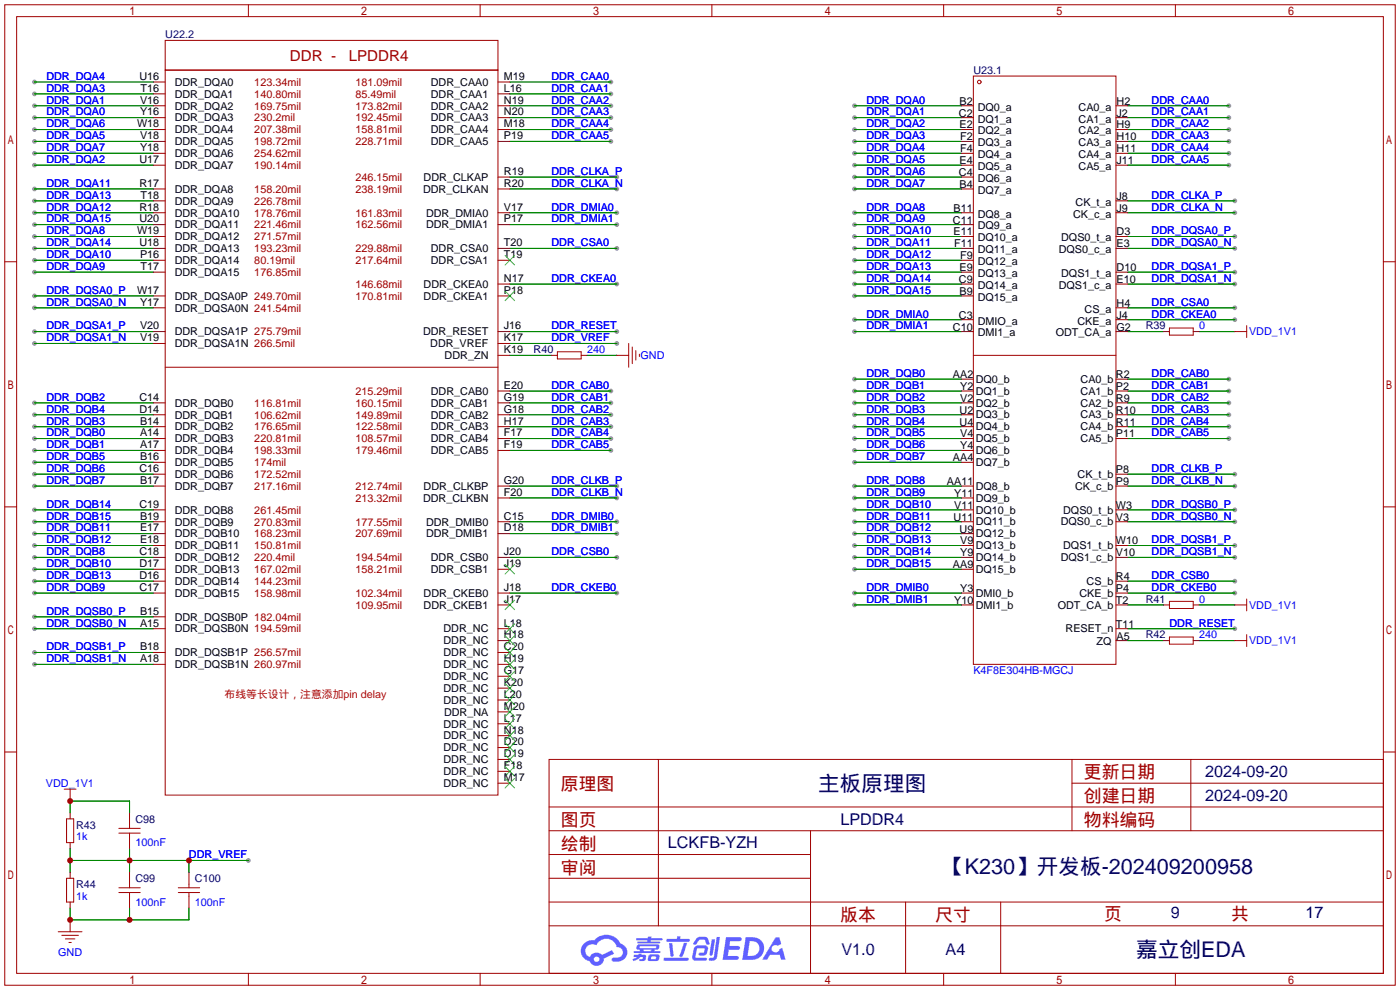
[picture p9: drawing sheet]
<svg xmlns="http://www.w3.org/2000/svg" width="299mm" height="212mm" viewBox="0 0 299 212" stroke-linecap="round" stroke-linejoin="round" font-family="sans-serif">
<defs><g id="words">
<g font-size="4.6" fill="#000080">
<text x="174.9" y="169">主板原理图</text>
<text x="201.6" y="186.8">【K230】开发板-202409200958</text>
<text x="242.8" y="204.6">嘉立创EDA</text>
</g>
<g font-size="3.8" fill="#a00000">
<text x="231.6" y="166.4">更新日期</text>
<text x="119.9" y="168.9">原理图</text>
<text x="231.6" y="171.5">创建日期</text>
<text x="119.9" y="176.5">图页</text>
<text x="231.6" y="176.5">物料编码</text>
<text x="119.9" y="181.6">绘制</text>
<text x="119.9" y="186.7">审阅</text>
<text x="179.6" y="196.9">版本</text>
<text x="199.9" y="196.9">尺寸</text>
<text x="236" y="196.6">页</text>
<text x="263.1" y="196.6">共</text>
</g>
<g font-size="3.5" fill="#000080">
<text x="257.6" y="166.1">2024-09-20</text>
<text x="257.6" y="171.1">2024-09-20</text>
<text x="179.6" y="176.2">LPDDR4</text>
<text x="142.7" y="181.3">LCKFB-YZH</text>
<text x="250.2" y="196.3">9</text>
<text x="279" y="196.3">17</text>
<text x="179.8" y="204.2">V1.0</text>
<text x="202.1" y="204.2">A4</text>
</g>
<g font-size="3.2" fill="#a00000">
<text x="62" y="13.1">DDR -</text>
<text x="74.5" y="13.1">LPDDR4</text>
</g>
<g font-size="2.3" fill="#000080">
<text x="35.3" y="8.2">U22.2</text>
<text x="208" y="15.8">U23.1</text>
<text x="244.9" y="70.4">R39</text>
<text x="114" y="75.5">R40</text>
<text x="244.9" y="128.8">R41</text>
<text x="244.9" y="136.4">R42</text>
<text x="16.3" y="177.1">R43</text>
<text x="29" y="175.8">C98</text>
<text x="16.3" y="189.8">R44</text>
<text x="29" y="188.5">C99</text>
<text x="41.7" y="188.5">C100</text>
</g>
<g font-size="2.3" fill="#00f">
<text x="9.9" y="17.1">DDR_DQA4</text>
<text x="117.9" y="17.1">DDR_CAA0</text>
<text x="9.9" y="19.6">DDR_DQA3</text>
<text x="9.9" y="22.1">DDR_DQA1</text>
<text x="117.9" y="19.6">DDR_CAA1</text>
<text x="117.9" y="22.1">DDR_CAA2</text>
<text x="185.2" y="22.1">DDR_DQA0</text>
<text x="246.1" y="22.1">DDR_CAA0</text>
<text x="9.9" y="29.8">DDR_DQA5</text>
<text x="9.9" y="24.7">DDR_DQA0</text>
<text x="9.9" y="27.2">DDR_DQA6</text>
<text x="117.9" y="24.7">DDR_CAA3</text>
<text x="117.9" y="27.2">DDR_CAA4</text>
<text x="117.9" y="29.8">DDR_CAA5</text>
<text x="185.2" y="24.7">DDR_DQA1</text>
<text x="185.2" y="29.8">DDR_DQA3</text>
<text x="185.2" y="27.2">DDR_DQA2</text>
<text x="246.1" y="24.7">DDR_CAA1</text>
<text x="246.1" y="27.2">DDR_CAA2</text>
<text x="246.1" y="29.8">DDR_CAA3</text>
<text x="9.9" y="34.8">DDR_DQA2</text>
<text x="9.9" y="32.3">DDR_DQA7</text>
<text x="185.2" y="34.8">DDR_DQA5</text>
<text x="185.2" y="32.3">DDR_DQA4</text>
<text x="246.1" y="32.3">DDR_CAA4</text>
<text x="246.1" y="34.8">DDR_CAA5</text>
<text x="9.9" y="39.9">DDR_DQA11</text>
<text x="117.9" y="37.4">DDR_CLKA_P</text>
<text x="117.9" y="39.9">DDR_CLKA_N</text>
<text x="185.2" y="39.9">DDR_DQA7</text>
<text x="185.2" y="37.4">DDR_DQA6</text>
<text x="9.9" y="42.5">DDR_DQA13</text>
<text x="9.9" y="47.5">DDR_DQA15</text>
<text x="9.9" y="45">DDR_DQA12</text>
<text x="117.9" y="45">DDR_DMIA0</text>
<text x="117.9" y="47.5">DDR_DMIA1</text>
<text x="185.2" y="45">DDR_DQA8</text>
<text x="185.2" y="47.5">DDR_DQA9</text>
<text x="246.1" y="42.5">DDR_CLKA_P</text>
<text x="246.1" y="45">DDR_CLKA_N</text>
<text x="9.9" y="50.1">DDR_DQA8</text>
<text x="9.9" y="52.6">DDR_DQA14</text>
<text x="117.9" y="52.6">DDR_CSA0</text>
<text x="185.2" y="52.6">DDR_DQA11</text>
<text x="185.2" y="50.1">DDR_DQA10</text>
<text x="246.1" y="50.1">DDR_DQSA0_P</text>
<text x="246.1" y="52.6">DDR_DQSA0_N</text>
<text x="9.9" y="57.7">DDR_DQA9</text>
<text x="9.9" y="55.2">DDR_DQA10</text>
<text x="185.2" y="55.2">DDR_DQA12</text>
<text x="185.2" y="57.7">DDR_DQA13</text>
<text x="246.1" y="57.7">DDR_DQSA1_P</text>
<text x="9.9" y="62.8">DDR_DQSA0_P</text>
<text x="9.9" y="65.3">DDR_DQSA0_N</text>
<text x="117.9" y="60.2">DDR_CKEA0</text>
<text x="185.2" y="62.8">DDR_DQA15</text>
<text x="185.2" y="60.2">DDR_DQA14</text>
<text x="246.1" y="60.2">DDR_DQSA1_N</text>
<text x="246.1" y="65.3">DDR_CSA0</text>
<text x="9.9" y="70.4">DDR_DQSA1_P</text>
<text x="117.9" y="70.4">DDR_RESET</text>
<text x="185.2" y="67.9">DDR_DMIA0</text>
<text x="185.2" y="70.4">DDR_DMIA1</text>
<text x="246.1" y="67.9">DDR_CKEA0</text>
<text x="256.3" y="70.4">0</text>
<text x="267" y="71.7">VDD_1V1</text>
<text x="9.9" y="72.9">DDR_DQSA1_N</text>
<text x="117.9" y="72.9">DDR_VREF</text>
<text x="125.5" y="75.5">240</text>
<text x="136.9" y="76.8">GND</text>
<text x="117.9" y="83.1">DDR_CAB0</text>
<text x="185.2" y="83.1">DDR_DQB1</text>
<text x="185.2" y="80.6">DDR_DQB0</text>
<text x="246.1" y="80.6">DDR_CAB0</text>
<text x="246.1" y="83.1">DDR_CAB1</text>
<text x="9.9" y="88.2">DDR_DQB4</text>
<text x="9.9" y="85.6">DDR_DQB2</text>
<text x="117.9" y="85.6">DDR_CAB1</text>
<text x="117.9" y="88.2">DDR_CAB2</text>
<text x="185.2" y="88.2">DDR_DQB3</text>
<text x="185.2" y="85.6">DDR_DQB2</text>
<text x="246.1" y="85.6">DDR_CAB2</text>
<text x="246.1" y="88.2">DDR_CAB3</text>
<text x="9.9" y="93.3">DDR_DQB0</text>
<text x="9.9" y="90.7">DDR_DQB3</text>
<text x="9.9" y="95.8">DDR_DQB1</text>
<text x="117.9" y="90.7">DDR_CAB3</text>
<text x="117.9" y="93.3">DDR_CAB4</text>
<text x="117.9" y="95.8">DDR_CAB5</text>
<text x="185.2" y="93.3">DDR_DQB5</text>
<text x="185.2" y="95.8">DDR_DQB6</text>
<text x="185.2" y="90.7">DDR_DQB4</text>
<text x="246.1" y="90.7">DDR_CAB4</text>
<text x="246.1" y="93.3">DDR_CAB5</text>
<text x="9.9" y="98.3">DDR_DQB5</text>
<text x="9.9" y="100.9">DDR_DQB6</text>
<text x="185.2" y="98.3">DDR_DQB7</text>
<text x="246.1" y="100.9">DDR_CLKB_P</text>
<text x="9.9" y="103.4">DDR_DQB7</text>
<text x="117.9" y="103.4">DDR_CLKB_P</text>
<text x="117.9" y="106">DDR_CLKB_N</text>
<text x="185.2" y="103.4">DDR_DQB8</text>
<text x="185.2" y="106">DDR_DQB9</text>
<text x="246.1" y="103.4">DDR_CLKB_N</text>
<text x="9.9" y="108.5">DDR_DQB14</text>
<text x="9.9" y="111">DDR_DQB15</text>
<text x="9.9" y="113.6">DDR_DQB11</text>
<text x="117.9" y="111">DDR_DMIB0</text>
<text x="117.9" y="113.6">DDR_DMIB1</text>
<text x="185.2" y="113.6">DDR_DQB12</text>
<text x="185.2" y="111">DDR_DQB11</text>
<text x="185.2" y="108.5">DDR_DQB10</text>
<text x="246.1" y="108.5">DDR_DQSB0_P</text>
<text x="246.1" y="111">DDR_DQSB0_N</text>
<text x="9.9" y="118.7">DDR_DQB8</text>
<text x="9.9" y="116.1">DDR_DQB12</text>
<text x="117.9" y="118.7">DDR_CSB0</text>
<text x="185.2" y="118.7">DDR_DQB14</text>
<text x="185.2" y="116.1">DDR_DQB13</text>
<text x="246.1" y="116.1">DDR_DQSB1_P</text>
<text x="246.1" y="118.7">DDR_DQSB1_N</text>
<text x="9.9" y="123.7">DDR_DQB13</text>
<text x="9.9" y="121.2">DDR_DQB10</text>
<text x="185.2" y="121.2">DDR_DQB15</text>
<text x="246.1" y="123.7">DDR_CSB0</text>
<text x="9.9" y="126.3">DDR_DQB9</text>
<text x="9.9" y="131.4">DDR_DQSB0_P</text>
<text x="117.9" y="126.3">DDR_CKEB0</text>
<text x="185.2" y="126.3">DDR_DMIB0</text>
<text x="185.2" y="128.8">DDR_DMIB1</text>
<text x="246.1" y="126.3">DDR_CKEB0</text>
<text x="256.3" y="128.8">0</text>
<text x="267" y="130.1">VDD_1V1</text>
<text x="9.9" y="133.9">DDR_DQSB0_N</text>
<text x="249.9" y="133.9">DDR_RESET</text>
<text x="256.3" y="136.4">240</text>
<text x="267" y="137.7">VDD_1V1</text>
<text x="9.9" y="139">DDR_DQSB1_P</text>
<text x="9.9" y="141.5">DDR_DQSB1_N</text>
<text x="208" y="144.1">K4F8E304HB-MGCJ</text>
<text x="9.8" y="168.2">VDD_1V1</text>
<text x="16.3" y="179.6">1k</text>
<text x="29" y="180.9">100nF</text>
<text x="40.4" y="183.4">DDR_VREF</text>
<text x="16.3" y="192.3">1k</text>
<text x="29" y="193.6">100nF</text>
<text x="41.7" y="193.6">100nF</text>
<text x="12.4" y="204.3">GND</text>
</g>
<g font-size="2.3">
<text x="29.8" y="17.1">U16</text>
<text x="107.7" y="17.1">M19</text>
<text x="29.9" y="22.1">V16</text>
<text x="30.1" y="19.6">T16</text>
<text x="37.3" y="20.9">DDR_DQA1</text>
<text x="37.3" y="18.3">DDR_DQA0</text>
<text x="37.3" y="23.4">DDR_DQA2</text>
<text x="92.1" y="20.9">DDR_CAA1</text>
<text x="92.1" y="18.3">DDR_CAA0</text>
<text x="92.1" y="23.4">DDR_CAA2</text>
<text x="107.7" y="19.6">L16</text>
<text x="107.7" y="22.1">N19</text>
<text x="205.1" y="22.4">B2</text>
<text x="209" y="23.6">DQ0_a</text>
<text x="230.5" y="23.6">CA0_a</text>
<text x="238.6" y="22.4">H2</text>
<text x="29.3" y="27.2">W18</text>
<text x="29.9" y="29.8">V18</text>
<text x="29.9" y="24.7">Y16</text>
<text x="37.3" y="28.5">DDR_DQA4</text>
<text x="37.3" y="26">DDR_DQA3</text>
<text x="92.1" y="28.5">DDR_CAA4</text>
<text x="92.1" y="26">DDR_CAA3</text>
<text x="107.7" y="27.2">M18</text>
<text x="107.7" y="24.7">N20</text>
<text x="107.7" y="29.8">P19</text>
<text x="204.9" y="24.9">C2</text>
<text x="205.1" y="27.5">E2</text>
<text x="205.2" y="30">F2</text>
<text x="209" y="26.2">DQ1_a</text>
<text x="209" y="28.7">DQ2_a</text>
<text x="230.5" y="28.7">CA2_a</text>
<text x="230.5" y="26.2">CA1_a</text>
<text x="238.6" y="27.5">H9</text>
<text x="238.6" y="30">H10</text>
<text x="238.6" y="24.9">J2</text>
<text x="29.8" y="34.8">U17</text>
<text x="29.9" y="32.3">Y18</text>
<text x="37.3" y="31">DDR_DQA5</text>
<text x="37.3" y="33.6">DDR_DQA6</text>
<text x="92.1" y="31">DDR_CAA5</text>
<text x="205.1" y="35.1">E4</text>
<text x="205.2" y="32.5">F4</text>
<text x="209" y="31.3">DQ3_a</text>
<text x="209" y="33.8">DQ4_a</text>
<text x="230.5" y="31.3">CA3_a</text>
<text x="230.5" y="33.8">CA4_a</text>
<text x="238.6" y="32.5">H11</text>
<text x="238.6" y="35.1">J11</text>
<text x="29.8" y="39.9">R17</text>
<text x="37.3" y="36.1">DDR_DQA7</text>
<text x="37.3" y="41.2">DDR_DQA8</text>
<text x="90.4" y="41.2">DDR_CLKAN</text>
<text x="90.5" y="38.7">DDR_CLKAP</text>
<text x="107.7" y="37.4">R19</text>
<text x="107.7" y="39.9">R20</text>
<text x="204.9" y="37.6">C4</text>
<text x="205.1" y="40.2">B4</text>
<text x="209" y="41.4">DQ7_a</text>
<text x="209" y="38.9">DQ6_a</text>
<text x="209" y="36.3">DQ5_a</text>
<text x="230.5" y="36.3">CA5_a</text>
<text x="29.8" y="45">R18</text>
<text x="29.8" y="47.5">U20</text>
<text x="30.1" y="42.5">T18</text>
<text x="37.3" y="46.3">DDR_DQA10</text>
<text x="37.3" y="43.7">DDR_DQA9</text>
<text x="91.1" y="46.3">DDR_DMIA0</text>
<text x="107.7" y="47.5">P17</text>
<text x="107.7" y="45">V17</text>
<text x="203.7" y="47.8">C11</text>
<text x="203.8" y="45.2">B11</text>
<text x="209" y="46.5">DQ8_a</text>
<text x="229.4" y="46.5">CK_c_a</text>
<text x="229.9" y="44">CK_t_a</text>
<text x="238.6" y="42.7">J8</text>
<text x="238.6" y="45.2">J9</text>
<text x="29.3" y="50.1">W19</text>
<text x="29.8" y="52.6">U18</text>
<text x="37.3" y="53.9">DDR_DQA13</text>
<text x="37.3" y="48.8">DDR_DQA11</text>
<text x="37.3" y="51.4">DDR_DQA12</text>
<text x="91.1" y="48.8">DDR_DMIA1</text>
<text x="92.1" y="53.9">DDR_CSA0</text>
<text x="107.7" y="52.6">T20</text>
<text x="203.8" y="50.3">E11</text>
<text x="203.9" y="52.9">F11</text>
<text x="209" y="49">DQ9_a</text>
<text x="209" y="51.6">DQ10_a</text>
<text x="226.8" y="51.6">DQS0_t_a</text>
<text x="238.6" y="50.3">D3</text>
<text x="238.6" y="52.9">E3</text>
<text x="29.9" y="55.2">P16</text>
<text x="30.1" y="57.7">T17</text>
<text x="37.3" y="56.4">DDR_DQA14</text>
<text x="37.3" y="59">DDR_DQA15</text>
<text x="92.1" y="56.4">DDR_CSA1</text>
<text x="107.7" y="55.2">T19</text>
<text x="205.1" y="57.9">E9</text>
<text x="205.2" y="55.4">F9</text>
<text x="209" y="59.2">DQ13_a</text>
<text x="209" y="56.7">DQ12_a</text>
<text x="209" y="54.1">DQ11_a</text>
<text x="226.3" y="54.1">DQS0_c_a</text>
<text x="226.8" y="59.2">DQS1_t_a</text>
<text x="238.6" y="57.9">D10</text>
<text x="29.3" y="62.8">W17</text>
<text x="29.9" y="65.3">Y17</text>
<text x="37.3" y="64.1">DDR_DQSA0P 249.70mil</text>
<text x="90.5" y="61.5">DDR_CKEA0</text>
<text x="90.5" y="64.1">DDR_CKEA1</text>
<text x="107.7" y="60.2">N17</text>
<text x="107.7" y="62.8">P18</text>
<text x="204.9" y="60.5">C9</text>
<text x="205.1" y="63">B9</text>
<text x="209" y="64.3">DQ15_a</text>
<text x="209" y="61.7">DQ14_a</text>
<text x="226.3" y="61.7">DQS1_c_a</text>
<text x="238.6" y="60.5">E10</text>
<text x="238.6" y="65.6">H4</text>
<text x="29.9" y="70.4">V20</text>
<text x="37.3" y="71.7">DDR_DQSA1P 275.79mil</text>
<text x="37.3" y="66.6">DDR_DQSA0N 241.54mil</text>
<text x="90.4" y="71.7">DDR_RESET</text>
<text x="107.7" y="70.4">J16</text>
<text x="203.7" y="70.6">C10</text>
<text x="204.9" y="68.1">C3</text>
<text x="209" y="69.4">DMIO_a</text>
<text x="209" y="71.9">DMI1_a</text>
<text x="225.6" y="71.9">ODT_CA_a</text>
<text x="230.3" y="69.4">CKE_a</text>
<text x="231.8" y="66.8">CS_a</text>
<text x="238.6" y="70.6">G2</text>
<text x="238.6" y="68.1">J4</text>
<text x="29.9" y="72.9">V19</text>
<text x="37.3" y="74.2">DDR_DQSA1N 266.5mil</text>
<text x="92" y="74.2">DDR_VREF</text>
<text x="95" y="76.8">DDR_ZN</text>
<text x="107.7" y="72.9">K17</text>
<text x="107.7" y="75.5">K19</text>
<text x="107.7" y="83.1">E20</text>
<text x="203.7" y="80.8">AA2</text>
<text x="205.2" y="83.3">Y2</text>
<text x="208.5" y="81.8">DQ0_b</text>
<text x="230.9" y="81.8">CA0_b</text>
<text x="238.5" y="80.8">R2</text>
<text x="238.5" y="83.3">P2</text>
<text x="29.8" y="85.6">C14</text>
<text x="29.8" y="88.2">D14</text>
<text x="37.3" y="86.9">DDR_DQB0</text>
<text x="37.3" y="89.5">DDR_DQB1</text>
<text x="92.1" y="84.4">DDR_CAB0</text>
<text x="92.1" y="89.5">DDR_CAB2</text>
<text x="92.1" y="86.9">DDR_CAB1</text>
<text x="107.7" y="88.2">G18</text>
<text x="107.7" y="85.6">G19</text>
<text x="205.1" y="88.4">U2</text>
<text x="205.2" y="85.9">V2</text>
<text x="208.5" y="84.4">DQ1_b</text>
<text x="208.5" y="86.9">DQ2_b</text>
<text x="208.5" y="89.4">DQ3_b</text>
<text x="230.9" y="89.4">CA3_b</text>
<text x="230.9" y="86.9">CA2_b</text>
<text x="230.9" y="84.4">CA1_b</text>
<text x="238.5" y="88.4">R10</text>
<text x="238.5" y="85.9">R9</text>
<text x="29.9" y="93.3">A14</text>
<text x="29.9" y="95.8">A17</text>
<text x="29.9" y="90.7">B14</text>
<text x="37.3" y="94.5">DDR_DQB3</text>
<text x="37.3" y="92">DDR_DQB2</text>
<text x="92.1" y="94.5">DDR_CAB4</text>
<text x="92.1" y="92">DDR_CAB3</text>
<text x="107.7" y="93.3">F17</text>
<text x="107.7" y="95.8">F19</text>
<text x="107.7" y="90.7">H17</text>
<text x="205.1" y="91">U4</text>
<text x="205.2" y="93.5">V4</text>
<text x="208.5" y="94.5">DQ5_b</text>
<text x="208.5" y="92">DQ4_b</text>
<text x="230.9" y="92">CA4_b</text>
<text x="230.9" y="94.5">CA5_b</text>
<text x="238.5" y="91">R11</text>
<text x="238.5" y="93.5">P11</text>
<text x="29.8" y="100.9">C16</text>
<text x="29.9" y="98.3">B16</text>
<text x="37.3" y="97.1">DDR_DQB4</text>
<text x="37.3" y="99.6">DDR_DQB5</text>
<text x="92.1" y="97.1">DDR_CAB5</text>
<text x="203.7" y="98.6">AA4</text>
<text x="205.2" y="96">Y4</text>
<text x="208.5" y="99.6">DQ7_b</text>
<text x="208.5" y="97.1">DQ6_b</text>
<text x="238.5" y="101.1">P8</text>
<text x="29.9" y="103.4">B17</text>
<text x="37.3" y="104.7">DDR_DQB7</text>
<text x="37.3" y="102.2">DDR_DQB6</text>
<text x="90.4" y="107.2">DDR_CLKBN</text>
<text x="90.5" y="104.7">DDR_CLKBP</text>
<text x="107.7" y="106">F20</text>
<text x="107.7" y="103.4">G20</text>
<text x="202.4" y="103.7">AA11</text>
<text x="203.9" y="106.2">Y11</text>
<text x="208.5" y="104.7">DQ8_b</text>
<text x="208.5" y="107.2">DQ9_b</text>
<text x="229.8" y="104.7">CK_c_b</text>
<text x="230.3" y="102.1">CK_t_b</text>
<text x="238.5" y="103.7">P9</text>
<text x="29.8" y="108.5">C19</text>
<text x="29.9" y="111">B19</text>
<text x="29.9" y="113.6">E17</text>
<text x="37.3" y="112.3">DDR_DQB9</text>
<text x="37.3" y="109.8">DDR_DQB8</text>
<text x="91.1" y="112.3">DDR_DMIB0</text>
<text x="107.7" y="111">C15</text>
<text x="107.7" y="113.6">D18</text>
<text x="203.8" y="111.3">U11</text>
<text x="203.9" y="108.7">V11</text>
<text x="205.1" y="113.8">U9</text>
<text x="208.5" y="109.8">DQ10_b</text>
<text x="208.5" y="112.3">DQ11_b</text>
<text x="226.7" y="112.3">DQS0_c_b</text>
<text x="227.2" y="109.8">DQS0_t_b</text>
<text x="238.5" y="108.7">W3</text>
<text x="238.5" y="111.3">V3</text>
<text x="29.8" y="118.7">C18</text>
<text x="29.9" y="116.1">E18</text>
<text x="37.3" y="119.9">DDR_DQB12</text>
<text x="37.3" y="114.9">DDR_DQB10</text>
<text x="37.3" y="117.4">DDR_DQB11</text>
<text x="91.1" y="114.9">DDR_DMIB1</text>
<text x="92.1" y="119.9">DDR_CSB0</text>
<text x="107.7" y="118.7">J20</text>
<text x="205.2" y="118.9">Y9</text>
<text x="205.2" y="116.4">V9</text>
<text x="208.5" y="119.9">DQ14_b</text>
<text x="208.5" y="117.4">DQ13_b</text>
<text x="208.5" y="114.8">DQ12_b</text>
<text x="226.7" y="119.9">DQS1_c_b</text>
<text x="227.2" y="117.4">DQS1_t_b</text>
<text x="238.5" y="116.4">W10</text>
<text x="238.5" y="118.9">V10</text>
<text x="29.8" y="123.7">D16</text>
<text x="29.8" y="121.2">D17</text>
<text x="37.3" y="125">DDR_DQB14</text>
<text x="37.3" y="122.5">DDR_DQB13</text>
<text x="92.1" y="122.5">DDR_CSB1</text>
<text x="107.7" y="121.2">J19</text>
<text x="203.7" y="121.4">AA9</text>
<text x="208.5" y="122.5">DQ15_b</text>
<text x="232.2" y="125">CS_b</text>
<text x="238.5" y="124">R4</text>
<text x="29.8" y="126.3">C17</text>
<text x="29.9" y="131.4">B15</text>
<text x="37.3" y="127.6">DDR_DQB15</text>
<text x="90.5" y="130.1">DDR_CKEB1</text>
<text x="90.5" y="127.6">DDR_CKEB0</text>
<text x="107.7" y="128.8">J17</text>
<text x="107.7" y="126.3">J18</text>
<text x="203.9" y="129.1">Y10</text>
<text x="205.2" y="126.5">Y3</text>
<text x="208.5" y="130.1">DMI1_b</text>
<text x="208.5" y="127.5">DMI0_b</text>
<text x="226.1" y="130.1">ODT_CA_b</text>
<text x="230.7" y="127.5">CKE_b</text>
<text x="238.5" y="129.1">T2</text>
<text x="238.5" y="126.5">P4</text>
<text x="29.9" y="133.9">A15</text>
<text x="37.3" y="135.2">DDR_DQSB0N 194.59mil</text>
<text x="37.3" y="132.6">DDR_DQSB0P 182.04mil</text>
<text x="94.8" y="135.2">DDR_NC</text>
<text x="94.8" y="137.7">DDR_NC</text>
<text x="107.7" y="133.9">L18</text>
<text x="107.7" y="136.4">H18</text>
<text x="227.7" y="135.2">RESET_n</text>
<text x="234.4" y="137.9">ZQ</text>
<text x="238.5" y="134.1">T11</text>
<text x="238.6" y="136.7">A5</text>
<text x="29.9" y="141.5">A18</text>
<text x="29.9" y="139">B18</text>
<text x="37.3" y="142.8">DDR_DQSB1N 260.97mil</text>
<text x="37.3" y="140.3">DDR_DQSB1P 256.57mil</text>
<text x="94.8" y="140.3">DDR_NC</text>
<text x="94.8" y="142.8">DDR_NC</text>
<text x="107.7" y="139">C20</text>
<text x="107.7" y="141.5">H19</text>
<text x="94.8" y="147.9">DDR_NC</text>
<text x="94.8" y="145.3">DDR_NC</text>
<text x="107.7" y="146.6">K20</text>
<text x="107.7" y="149.1">L20</text>
<text x="107.7" y="144.1">G17</text>
<text x="94.8" y="155.5">DDR_NC</text>
<text x="94.8" y="150.4">DDR_NC</text>
<text x="94.9" y="153">DDR_NA</text>
<text x="107.7" y="154.2">L17</text>
<text x="107.7" y="151.7">M20</text>
<text x="94.8" y="160.6">DDR_NC</text>
<text x="94.8" y="158">DDR_NC</text>
<text x="107.7" y="161.8">D19</text>
<text x="107.7" y="159.3">D20</text>
<text x="107.7" y="156.8">N18</text>
<text x="94.8" y="163.1">DDR_NC</text>
<text x="94.8" y="165.7">DDR_NC</text>
<text x="107.7" y="164.4">F18</text>
<text x="107.7" y="166.9">M17</text>
<text x="94.8" y="168.2">DDR_NC</text>
</g>
<g font-size="2.3" fill="#a00000">
<text x="54.4" y="18.3">123.34mil</text>
<text x="54.4" y="20.9">140.80mil</text>
<text x="54.4" y="23.4">169.75mil</text>
<text x="75.9" y="18.3">181.09mil</text>
<text x="75.9" y="20.9">85.49mil</text>
<text x="75.9" y="23.4">173.82mil</text>
<text x="54.4" y="26">230.2mil</text>
<text x="54.4" y="28.5">207.38mil</text>
<text x="75.9" y="26">192.45mil</text>
<text x="75.9" y="28.5">158.81mil</text>
<text x="54.4" y="31">198.72mil</text>
<text x="54.4" y="33.6">254.62mil</text>
<text x="75.9" y="31">228.71mil</text>
<text x="54.4" y="41.2">158.20mil</text>
<text x="54.4" y="36.1">190.14mil</text>
<text x="75.9" y="38.7">246.15mil</text>
<text x="75.9" y="41.2">238.19mil</text>
<text x="54.4" y="43.7">226.78mil</text>
<text x="54.4" y="46.3">178.76mil</text>
<text x="75.9" y="46.3">161.83mil</text>
<text x="54.4" y="48.8">221.46mil</text>
<text x="54.4" y="51.4">271.57mil</text>
<text x="54.4" y="53.9">193.23mil</text>
<text x="75.9" y="48.8">162.56mil</text>
<text x="75.9" y="53.9">229.88mil</text>
<text x="54.4" y="56.4">80.19mil</text>
<text x="54.4" y="59">176.85mil</text>
<text x="75.9" y="56.4">217.64mil</text>
<text x="75.9" y="61.5">146.68mil</text>
<text x="75.9" y="64.1">170.81mil</text>
<text x="54.4" y="86.9">116.81mil</text>
<text x="54.4" y="89.5">106.62mil</text>
<text x="75.9" y="84.4">215.29mil</text>
<text x="75.9" y="86.9">160.15mil</text>
<text x="75.9" y="89.5">149.89mil</text>
<text x="54.4" y="92">176.65mil</text>
<text x="54.4" y="94.5">220.81mil</text>
<text x="75.9" y="92">122.58mil</text>
<text x="75.9" y="94.5">108.57mil</text>
<text x="54.4" y="97.1">198.33mil</text>
<text x="54.4" y="99.6">174mil</text>
<text x="75.9" y="97.1">179.46mil</text>
<text x="54.4" y="102.2">172.52mil</text>
<text x="54.4" y="104.7">217.16mil</text>
<text x="75.9" y="104.7">212.74mil</text>
<text x="75.9" y="107.2">213.32mil</text>
<text x="54.4" y="109.8">261.45mil</text>
<text x="54.4" y="112.3">270.83mil</text>
<text x="75.9" y="112.3">177.55mil</text>
<text x="54.4" y="114.9">168.23mil</text>
<text x="54.4" y="117.4">150.81mil</text>
<text x="54.4" y="119.9">220.4mil</text>
<text x="75.9" y="114.9">207.69mil</text>
<text x="75.9" y="119.9">194.54mil</text>
<text x="54.4" y="122.5">167.02mil</text>
<text x="54.4" y="125">144.23mil</text>
<text x="75.9" y="122.5">158.21mil</text>
<text x="54.4" y="127.6">158.98mil</text>
<text x="75.9" y="127.6">102.34mil</text>
<text x="75.9" y="130.1">109.95mil</text>
</g>
<text font-size="2.3" fill="#f00" x="48" y="149.1">布线等长设计，注意添加pin delay</text>
</g></defs>
<g fill="#999">
<circle cx="131.8" cy="60.7" r=".51"/>
<circle cx="131.8" cy="37.8" r=".51"/>
<circle cx="131.8" cy="40.4" r=".51"/>
<circle cx="7.4" cy="70.9" r=".51"/>
<circle cx="7.4" cy="73.4" r=".51"/>
<circle cx="7.4" cy="63.2" r=".51"/>
<circle cx="7.4" cy="65.8" r=".51"/>
<circle cx="7.4" cy="58.2" r=".51"/>
<circle cx="7.4" cy="55.6" r=".51"/>
<circle cx="7.4" cy="40.4" r=".51"/>
<circle cx="7.4" cy="42.9" r=".51"/>
<circle cx="7.4" cy="50.5" r=".51"/>
<circle cx="7.4" cy="48" r=".51"/>
<circle cx="7.4" cy="45.5" r=".51"/>
<circle cx="7.4" cy="53.1" r=".51"/>
<circle cx="7.4" cy="20.1" r=".51"/>
<circle cx="7.4" cy="35.3" r=".51"/>
<circle cx="7.4" cy="30.2" r=".51"/>
<circle cx="7.4" cy="32.8" r=".51"/>
<circle cx="7.4" cy="25.1" r=".51"/>
<circle cx="7.4" cy="22.6" r=".51"/>
<circle cx="7.4" cy="27.7" r=".51"/>
<circle cx="7.4" cy="17.5" r=".51"/>
<circle cx="130.6" cy="17.5" r=".51"/>
<circle cx="130.6" cy="20.1" r=".51"/>
<circle cx="130.6" cy="22.6" r=".51"/>
<circle cx="130.6" cy="25.1" r=".51"/>
<circle cx="130.6" cy="27.7" r=".51"/>
<circle cx="130.6" cy="30.2" r=".51"/>
<circle cx="7.4" cy="126.7" r=".51"/>
<circle cx="7.4" cy="124.2" r=".51"/>
<circle cx="7.4" cy="109" r=".51"/>
<circle cx="7.4" cy="111.5" r=".51"/>
<circle cx="7.4" cy="119.1" r=".51"/>
<circle cx="7.4" cy="116.6" r=".51"/>
<circle cx="7.4" cy="114" r=".51"/>
<circle cx="7.4" cy="121.7" r=".51"/>
<circle cx="7.4" cy="88.6" r=".51"/>
<circle cx="7.4" cy="103.9" r=".51"/>
<circle cx="7.4" cy="98.8" r=".51"/>
<circle cx="7.4" cy="101.3" r=".51"/>
<circle cx="7.4" cy="93.7" r=".51"/>
<circle cx="7.4" cy="91.2" r=".51"/>
<circle cx="7.4" cy="96.3" r=".51"/>
<circle cx="7.4" cy="86.1" r=".51"/>
<circle cx="7.4" cy="139.4" r=".51"/>
<circle cx="7.4" cy="142" r=".51"/>
<circle cx="7.4" cy="131.8" r=".51"/>
<circle cx="7.4" cy="134.4" r=".51"/>
<circle cx="130.6" cy="83.6" r=".51"/>
<circle cx="130.6" cy="86.1" r=".51"/>
<circle cx="130.6" cy="88.6" r=".51"/>
<circle cx="130.6" cy="91.2" r=".51"/>
<circle cx="130.6" cy="93.7" r=".51"/>
<circle cx="130.6" cy="96.3" r=".51"/>
<circle cx="131.8" cy="103.9" r=".51"/>
<circle cx="131.8" cy="106.4" r=".51"/>
<circle cx="131.8" cy="126.7" r=".51"/>
<circle cx="131.8" cy="119.1" r=".51"/>
<circle cx="131.8" cy="111.5" r=".51"/>
<circle cx="131.8" cy="114" r=".51"/>
<circle cx="131.8" cy="53.1" r=".51"/>
<circle cx="131.8" cy="45.5" r=".51"/>
<circle cx="131.8" cy="48" r=".51"/>
<circle cx="131.8" cy="70.9" r=".51"/>
<circle cx="263.9" cy="42.9" r=".51"/>
<circle cx="263.9" cy="45.5" r=".51"/>
<circle cx="262.6" cy="22.6" r=".51"/>
<circle cx="262.6" cy="25.1" r=".51"/>
<circle cx="262.6" cy="27.7" r=".51"/>
<circle cx="262.6" cy="30.2" r=".51"/>
<circle cx="262.6" cy="32.8" r=".51"/>
<circle cx="262.6" cy="35.3" r=".51"/>
<circle cx="182.6" cy="68.3" r=".51"/>
<circle cx="182.6" cy="70.9" r=".51"/>
<circle cx="263.9" cy="134.4" r=".51"/>
<circle cx="263.9" cy="58.2" r=".51"/>
<circle cx="263.9" cy="60.7" r=".51"/>
<circle cx="263.9" cy="50.5" r=".51"/>
<circle cx="263.9" cy="53.1" r=".51"/>
<circle cx="182.6" cy="63.2" r=".51"/>
<circle cx="182.6" cy="60.7" r=".51"/>
<circle cx="182.6" cy="45.5" r=".51"/>
<circle cx="182.6" cy="48" r=".51"/>
<circle cx="182.6" cy="55.6" r=".51"/>
<circle cx="182.6" cy="53.1" r=".51"/>
<circle cx="182.6" cy="50.5" r=".51"/>
<circle cx="182.6" cy="58.2" r=".51"/>
<circle cx="182.6" cy="25.1" r=".51"/>
<circle cx="182.6" cy="40.4" r=".51"/>
<circle cx="182.6" cy="35.3" r=".51"/>
<circle cx="182.6" cy="37.8" r=".51"/>
<circle cx="182.6" cy="30.2" r=".51"/>
<circle cx="182.6" cy="27.7" r=".51"/>
<circle cx="182.6" cy="32.8" r=".51"/>
<circle cx="182.6" cy="22.6" r=".51"/>
<circle cx="182.6" cy="121.7" r=".51"/>
<circle cx="182.6" cy="119.1" r=".51"/>
<circle cx="182.6" cy="103.9" r=".51"/>
<circle cx="182.6" cy="106.4" r=".51"/>
<circle cx="182.6" cy="114" r=".51"/>
<circle cx="182.6" cy="111.5" r=".51"/>
<circle cx="182.6" cy="109" r=".51"/>
<circle cx="182.6" cy="116.6" r=".51"/>
<circle cx="182.6" cy="83.6" r=".51"/>
<circle cx="182.6" cy="98.8" r=".51"/>
<circle cx="182.6" cy="93.7" r=".51"/>
<circle cx="182.6" cy="96.3" r=".51"/>
<circle cx="182.6" cy="88.6" r=".51"/>
<circle cx="182.6" cy="86.1" r=".51"/>
<circle cx="182.6" cy="91.2" r=".51"/>
<circle cx="182.6" cy="81" r=".51"/>
<circle cx="263.9" cy="116.6" r=".51"/>
<circle cx="263.9" cy="119.1" r=".51"/>
<circle cx="263.9" cy="109" r=".51"/>
<circle cx="263.9" cy="111.5" r=".51"/>
<circle cx="262.6" cy="81" r=".51"/>
<circle cx="262.6" cy="83.6" r=".51"/>
<circle cx="262.6" cy="86.1" r=".51"/>
<circle cx="262.6" cy="88.6" r=".51"/>
<circle cx="262.6" cy="91.2" r=".51"/>
<circle cx="262.6" cy="93.7" r=".51"/>
<circle cx="263.9" cy="101.3" r=".51"/>
<circle cx="263.9" cy="103.9" r=".51"/>
<circle cx="182.6" cy="126.7" r=".51"/>
<circle cx="182.6" cy="129.3" r=".51"/>
<circle cx="263.9" cy="126.7" r=".51"/>
<circle cx="263.9" cy="68.3" r=".51"/>
<circle cx="263.9" cy="65.8" r=".51"/>
<circle cx="263.9" cy="124.2" r=".51"/>
<circle cx="131.8" cy="73.4" r=".51"/>
<circle cx="53.1" cy="183.9" r=".51"/>
</g>
<g fill="none" stroke="#a10000" stroke-width=".21">
<path d="M1 1h297.2v209.6h-297.2zM3.6 3.6h292.1v204.4h-292.1zM53.1 1v2.6M102.6 1v2.6M152.1 1v2.6M201.7 1v2.6M251.2 1v2.6M1 55.9h2.6M295.7 55.9h2.5M1 108.3h2.6M295.7 108.3h2.5M1 160.7h2.6"/>
<path d="M117.3 162.3h178.4v45.7h-178.4zM117.3 177.5h178.4M117.3 172.5h178.4M140.7 162.3v35.6M173.2 177.5v30.5M229.1 162.3v15.2M229.1 167.4h66.6M254.5 162.3v15.2M295.7 160.7h2.5M117.3 182.6h55.9M117.3 197.9h178.4M117.3 192.8h178.4"/>
<path d="M117.3 187.7h55.9M193.5 192.8v15.2M213.9 192.8v15.2M53.1 208v2.6M102.6 208v2.6M152.1 208v2.6M201.7 208v2.6M251.2 208v2.6"/>
</g>
<g fill="#5487ff">
<path d="M155.2 200.3h2.6a.48 .48 0 0 1 .7 .4 .48 .48 0 0 1-.6 .4h-1.8l-.2 1.1h1.9a.43 .43 0 0 1 .4 .4 .43 .43 0 0 1-.5 .4h-1.9l-.2 1.3h1.7a.45 .45 0 0 1 .5 .2 .45 .45 0 0 1-.1 .6h-3.3z"/>
<path d="M165.7 200.3h.9l.4 1.5-.8 .3a.84 .84 0 0 0-1.2 .3 .84 .84 0 0 0 .4 1.1 .84 .84 0 0 0 1.1-.4l.1-.2 .6-.3 .7 2.5h-1l-.2-1h-2.1l-.6 1h-1.1z"/>
<path d="M152.1 200.8h.7l-.5 3.1a.36 .36 0 0 1-.3 .3 .36 .36 0 0 1-.4-.3z"/>
<path d="M153.2 200.2h.7l-.6 4.3a1.13 1.13 0 0 1-1.8 .6l.2-.4h.7l.2-.2z"/>
<path d="M148.9 200.6l.6-.4h1a.77 .77 0 0 1 .9 .5l.3 1-.2 .2h-.5l-.3-.9-.2-.2-1 .1-.7 1-.6-.1-.1-.2z"/>
<path d="M148.4 202.4l.6-.3h1.7a.81 .81 0 0 1 .7 .5 .81 .81 0 0 1-.2 .8 .81 .81 0 0 1-.9 .8h-.7a.32 .32 0 0 1-.3-.3 .32 .32 0 0 1 .4-.3h.7l.2-.9-1.6 .1-.4 1.8 2.2 .1a.32 .32 0 0 1 .3 .4 .32 .32 0 0 1-.4 .2h-2.2l-.5-.3-.1-.5z"/>
<path d="M141.9 204.7h5a.33 .33 0 0 1 .3 .3 .33 .33 0 0 1-.3 .3h-4.9l-.2-.1z"/>
<path d="M146.1 201.5h.8l-.7 2a.98 .98 0 0 1-.7 1.1l-.3-.3z"/>
<path d="M143 201.6h.7l.3 2.5a.34 .34 0 0 1-.3 .4 .34 .34 0 0 1-.4-.3z"/>
<path d="M142.5 200.7h2.1l.3-.6h.6l-.1 .6h1.7a.32 .32 0 0 1 .4 .3 .32 .32 0 0 1-.4 .3h-4.5l-.2-.2z"/>
<path d="M135.5 204.1h.9l.1-.3h.6v.3h.8a.82 .82 0 0 1-.5 1.3h-.8v-.4l.7-.1 .1-.3a.68 .68 0 0 0-1 .4l-1.1 .4-.1-.4 .9-.5h-.7z"/>
<path d="M136 200.5h2.4l.1-.3h.7v.3h2.2l.2 .3-.2 .2h-2.3v.2h1.8l.2 .3-.2 .1h-4.5l-.1-.4h2l.1-.2h-2.3l-.1-.2z"/>
<path d="M159.4 200.3l-.8 4.9h1.7a2.5 2.5 0 0 0 3-2.5 2.5 2.5 0 0 0-3.1-2.4zM160.3 201.1a1.61 1.61 0 0 1 2 1.5 1.61 1.61 0 0 1-1.8 1.7h-.7z"/>
<path d="M136.2 202a.55 .55 0 0 0-.2 .8 .55 .55 0 0 0 .7 .2l.1 .3h-1.3v.3l5.4 .1 .3-.2-.2-.2h-1.2l.2-.3a.7 .7 0 0 0 .8-.3 .7 .7 0 0 0 0-.8l-4.2-.1zM136.8 202.3l3.3-.1 .1 .1-.2 .3h-3.2zM137.5 203h1.7l-.2 .3h-1.4z"/>
<path d="M138.6 204.2a1.05 1.05 0 0 0 0 1.2 2.91 2.91 0 0 0 2.2-.2 .98 .98 0 0 0 0-1.2h-1.6zM139.2 204.5l.9-.1 .1 .4-.2 .2-.8-.1z"/>
<path d="M124.9 201.6a2.23 2.23 0 0 0-.7 2.3 2.23 2.23 0 0 0 1.8 1.6 1.58 1.58 0 0 0 1.8 .9 1.58 1.58 0 0 0 1.3-1.5l2.2-1.1-.5-.7-2.1 1a1.65 1.65 0 0 0-2.7 .4 1.45 1.45 0 0 1-.8-1.9 1.45 1.45 0 0 1 2-.7l.3 .1a2.3 2.3 0 0 1 2.3-1.3 2.3 2.3 0 0 1 2 1.7 1.12 1.12 0 0 1 1.3 1 1.12 1.12 0 0 1-1.1 1.2h-.7a.45 .45 0 0 0-.6 .4 .45 .45 0 0 0 .5 .5 2.21 2.21 0 0 0 2.2-.5 2.21 2.21 0 0 0 .5-2.3 2.13 2.13 0 0 0-1.3-1.1 3.3 3.3 0 0 0-5.6-.7l-1.1 .1zM127 205a.57 .57 0 0 1 1.1 0 .57 .57 0 0 1-1.1 0z"/>
</g>
<g fill="none" stroke="#008700" stroke-width=".21">
<path d="M7.4 17.5h25.4M109 17.5h21.6M7.4 20.1h25.4M7.4 35.3h25.4M7.4 30.2h25.4M7.4 32.8h25.4M7.4 25.1h25.4M7.4 22.6h25.4M7.4 27.7h25.4M109 37.8h22.8M109 20.1h21.6M109 30.2h21.6"/>
<path d="M109 25.1h21.6M109 22.6h21.6M109 27.7h21.6M182.6 37.8h22.9M182.6 35.3h22.9M182.6 30.2h22.9M182.6 32.8h22.9M182.6 25.1h22.9M182.6 22.6h22.9M182.6 27.7h22.9M241 35.3h21.6M241 30.2h21.6"/>
<path d="M241 32.8h21.6M241 25.1h21.6M241 22.6h21.6M241 27.7h21.6M7.4 40.4h25.4M7.4 58.2h25.4M7.4 55.6h25.4M7.4 42.9h25.4M7.4 50.5h25.4M7.4 48h25.4M7.4 45.5h25.4M7.4 53.1h25.4"/>
<path d="M109 40.4h22.8M109 48h22.8M109 45.5h22.8M109 53.1h22.8M182.6 40.4h22.9M182.6 58.2h22.9M182.6 55.6h22.9M182.6 50.5h22.9M182.6 48h22.9M182.6 45.5h22.9M182.6 53.1h22.9M241 58.2h22.9"/>
<path d="M241 42.9h22.9M241 50.5h22.9M241 45.5h22.9M241 53.1h22.9M7.4 70.9h25.4M7.4 73.4h25.4M7.4 63.2h25.4M7.4 65.8h25.4M109 60.7h22.8M109 70.9h22.8M109 73.4h22.8M109 75.9h8.9"/>
<path d="M125.5 75.9h6.3M182.6 60.7h22.9M182.6 70.9h22.9M182.6 63.2h22.9M182.6 68.3h22.9M241 60.7h22.9M241 70.9h7.7M241 65.8h22.9M241 68.3h22.9M256.3 70.9h7.6M7.4 88.6h25.4M7.4 98.8h25.4"/>
<path d="M7.4 93.7h25.4M7.4 91.2h25.4M7.4 96.3h25.4M7.4 86.1h25.4M109 88.6h21.6M109 93.7h21.6M109 91.2h21.6M109 96.3h21.6M109 86.1h21.6M109 83.6h21.6M182.6 88.6h22.9M182.6 98.8h22.9"/>
<path d="M182.6 93.7h22.9M182.6 91.2h22.9M182.6 96.3h22.9M182.6 86.1h22.9M182.6 83.6h22.9M182.6 81h22.9M241 88.6h21.6M241 93.7h21.6M241 91.2h21.6M241 86.1h21.6M241 83.6h21.6M241 81h21.6"/>
<path d="M7.4 109h25.4M7.4 111.5h25.4M7.4 119.1h25.4M7.4 116.6h25.4M7.4 114h25.4M7.4 103.9h25.4M7.4 101.3h25.4M109 111.5h22.8M109 119.1h22.8M109 114h22.8M109 103.9h22.8M109 106.4h22.8"/>
<path d="M182.6 109h22.9M182.6 111.5h22.9M182.6 119.1h22.9M182.6 116.6h22.9M182.6 114h22.9M182.6 103.9h22.9M182.6 106.4h22.9M241 109h22.9M241 111.5h22.9M241 119.1h22.9M241 116.6h22.9M241 103.9h22.9"/>
<path d="M241 101.3h22.9M7.4 126.7h25.4M7.4 124.2h25.4M7.4 121.7h25.4M7.4 139.4h25.4M7.4 131.8h25.4M7.4 134.4h25.4M109 126.7h22.8M182.6 126.7h22.9M182.6 121.7h22.9M182.6 129.3h22.9M241 126.7h22.9"/>
<path d="M241 124.2h22.9M241 134.4h22.9M241 129.3h7.7M241 136.9h7.7M256.3 129.3h7.6M256.3 136.9h7.6M7.4 142h25.4M15 173.7v-2.5h12.7v2.5M15 194.1v2.5h25.4v-2.5M15 181.4v5M15 183.9h38.1M27.7 181.4v5"/>
<path d="M27.7 194.1v2.5M40.4 183.9v2.5"/>
</g>
<g fill="none" stroke="#a10000" stroke-width=".21">
<path d="M35.3 15h71.1v154.9h-71.1zM35.3 8.6h71.1v6.4h-71.1zM208 16.3h30.5v125.7h-30.5zM35.3 78.5h71.1M119.1 75.2h5.1v1.5h-5.1zM131.8 75.9h2.6M134.4 73.4v5.1M135.1 74.2v3.5M135.9 74.9v2.1M136.7 75.7v.5M208 75.9h30.5M249.9 70.1h5.1v1.5h-5.1z"/>
<path d="M263.9 70.9h2.5M266.4 69.6v2.5M249.9 128.5h5.1v1.5h-5.1zM249.9 136.1h5.1v1.6h-5.1zM263.9 129.3h2.5M263.9 136.9h2.5M266.4 128v2.6M266.4 135.6v2.6M13.7 168.7h2.6M14.2 175h1.5v5.1h-1.5zM15 168.7v2.5M25.4 178.1h4.6"/>
<path d="M25.4 177h4.6M27.7 176.3v.7M27.7 178.1v.7M12.4 199.1h5.1M13.2 199.9h3.6M14.2 187.7h1.5v5.1h-1.5zM15 196.6v2.5M25.4 190.8h4.6M25.4 189.7h4.6M27.7 189v.7M27.7 190.8v.7M38.1 190.8h4.6"/>
<path d="M38.1 189.7h4.6M40.4 189v.7M40.4 190.8v.7M14 200.7h2M14.7 201.4h.5"/>
<circle cx="209.3" cy="17.5" r=".38"/>
</g>
<g fill="none" stroke="#870000" stroke-width=".21">
<path d="M32.8 17.5h2.5M106.4 17.5h2.6M32.8 22.6h2.5M32.8 25.1h2.5M32.8 27.7h2.5M32.8 35.3h2.5M32.8 30.2h2.5M32.8 32.8h2.5M32.8 20.1h2.5M106.4 22.6h2.6M106.4 25.1h2.6M106.4 37.8h2.6"/>
<path d="M106.4 27.7h2.6M106.4 30.2h2.6M106.4 20.1h2.6M205.5 22.6h2.5M205.5 25.1h2.5M205.5 37.8h2.5M205.5 27.7h2.5M205.5 35.3h2.5M205.5 30.2h2.5M205.5 32.8h2.5M238.5 22.6h2.5M238.5 25.1h2.5"/>
<path d="M238.5 27.7h2.5M238.5 35.3h2.5M238.5 30.2h2.5M238.5 32.8h2.5M32.8 40.4h2.5M32.8 45.5h2.5M32.8 48h2.5M32.8 50.5h2.5M32.8 58.2h2.5M32.8 53.1h2.5M32.8 55.6h2.5M32.8 42.9h2.5"/>
<path d="M106.4 40.4h2.6M106.4 45.5h2.6M106.4 48h2.6M106.4 53.1h2.6M106.4 55.6h2.6M205.5 40.4h2.5M205.5 45.5h2.5M205.5 48h2.5M205.5 50.5h2.5M205.5 58.2h2.5M205.5 53.1h2.5M205.5 55.6h2.5"/>
<path d="M238.5 45.5h2.5M238.5 50.5h2.5M238.5 58.2h2.5M238.5 53.1h2.5M238.5 42.9h2.5M32.8 63.2h2.5M32.8 70.9h2.5M32.8 65.8h2.5M32.8 73.4h2.5M106.4 63.2h2.6M106.4 60.7h2.6M106.4 70.9h2.6"/>
<path d="M106.4 73.4h2.6M106.4 75.9h2.6M117.9 75.9h1.2M124.2 75.9h1.3M131.8 75.9h.1M205.5 63.2h2.5M205.5 68.3h2.5M205.5 60.7h2.5M205.5 70.9h2.5M238.5 68.3h2.5M238.5 60.7h2.5M238.5 70.9h2.5"/>
<path d="M238.5 65.8h2.5M248.7 70.9h1.2M255 70.9h1.3M263.9 70.9h.1M32.8 98.8h2.5M32.8 96.3h2.5M32.8 93.7h2.5M32.8 86.1h2.5M32.8 91.2h2.5M32.8 88.6h2.5M106.4 96.3h2.6M106.4 83.6h2.6"/>
<path d="M106.4 93.7h2.6M106.4 86.1h2.6M106.4 91.2h2.6M106.4 88.6h2.6M205.5 98.8h2.5M205.5 81h2.5M205.5 96.3h2.5M205.5 83.6h2.5M205.5 93.7h2.5M205.5 86.1h2.5M205.5 91.2h2.5M205.5 88.6h2.5"/>
<path d="M238.5 81h2.5M238.5 83.6h2.5M238.5 93.7h2.5M238.5 86.1h2.5M238.5 91.2h2.5M238.5 88.6h2.5M32.8 103.9h2.5M32.8 119.1h2.5M32.8 109h2.5M32.8 116.6h2.5M32.8 111.5h2.5M32.8 114h2.5"/>
<path d="M32.8 101.3h2.5M106.4 103.9h2.6M106.4 106.4h2.6M106.4 119.1h2.6M106.4 111.5h2.6M106.4 114h2.6M205.5 103.9h2.5M205.5 106.4h2.5M205.5 119.1h2.5M205.5 109h2.5M205.5 116.6h2.5M205.5 111.5h2.5"/>
<path d="M205.5 114h2.5M238.5 103.9h2.5M238.5 119.1h2.5M238.5 109h2.5M238.5 116.6h2.5M238.5 111.5h2.5M238.5 101.3h2.5M32.8 121.7h2.5M32.8 126.7h2.5M32.8 134.4h2.5M32.8 124.2h2.5M32.8 131.8h2.5"/>
<path d="M32.8 139.4h2.5M106.4 136.9h2.6M106.4 121.7h2.6M106.4 129.3h2.6M106.4 126.7h2.6M106.4 134.4h2.6M106.4 139.4h2.6M205.5 121.7h2.5M205.5 129.3h2.5M205.5 126.7h2.5M238.5 136.9h2.5M238.5 129.3h2.5"/>
<path d="M238.5 126.7h2.5M238.5 134.4h2.5M238.5 124.2h2.5M248.7 136.9h1.2M248.7 129.3h1.2M255 136.9h1.3M255 129.3h1.3M263.9 129.3h.1M263.9 136.9h.1M32.8 142h2.5M106.4 142h2.6M106.4 147.1h2.6"/>
<path d="M106.4 154.7h2.6M106.4 149.6h2.6M106.4 152.1h2.6M106.4 159.8h2.6M106.4 144.5h2.6M106.4 157.2h2.6M15 171.2h.1M15 173.7v1.3M27.7 173.7v2.6M27.7 178.8v2.6M106.4 162.3h2.6M106.4 164.8h2.6"/>
<path d="M106.4 167.4h2.6M15 196.6h.1M15 180.1v1.3M15 186.4v1.3M15 192.8v1.3M27.7 186.4v2.6M27.7 191.5v2.6M40.4 186.4v2.6M40.4 191.5v2.6"/>
</g>
<g fill="none" stroke="#3c3" stroke-width=".21">
<path d="M107.9 54.6l2.1 2M110 54.6l-2.1 2M107.9 62.2l2.1 2.1M110 62.2l-2.1 2.1M107.9 133.4l2.1 2M107.9 138.4l2.1 2.1M107.9 135.9l2.1 2M107.9 128.3l2.1 2M107.9 120.6l2.1 2.1M110 133.4l-2.1 2M110 138.4l-2.1 2.1M110 135.9l-2.1 2"/>
<path d="M110 128.3l-2.1 2M110 120.6l-2.1 2.1M107.9 146.1l2.1 2M107.9 153.7l2.1 2M107.9 148.6l2.1 2M107.9 151.1l2.1 2.1M107.9 158.8l2.1 2M107.9 143.5l2.1 2M107.9 141l2.1 2M107.9 156.2l2.1 2M110 146.1l-2.1 2M110 153.7l-2.1 2"/>
<path d="M110 148.6l-2.1 2M110 151.1l-2.1 2.1M110 158.8l-2.1 2M110 143.5l-2.1 2M110 141l-2.1 2M110 156.2l-2.1 2M107.9 161.3l2.1 2M107.9 163.8l2.1 2.1M107.9 166.4l2.1 2M110 161.3l-2.1 2M110 163.8l-2.1 2.1M110 166.4l-2.1 2"/>
</g>
<g fill="#c00">
<circle cx="15" cy="196.6" r=".63"/>
<circle cx="27.7" cy="196.6" r=".63"/>
<circle cx="15" cy="183.9" r=".63"/>
<circle cx="27.7" cy="183.9" r=".63"/>
<circle cx="40.4" cy="183.9" r=".63"/>
<circle cx="15" cy="171.2" r=".63"/>
</g>
<use href="#words"/>
</svg>
